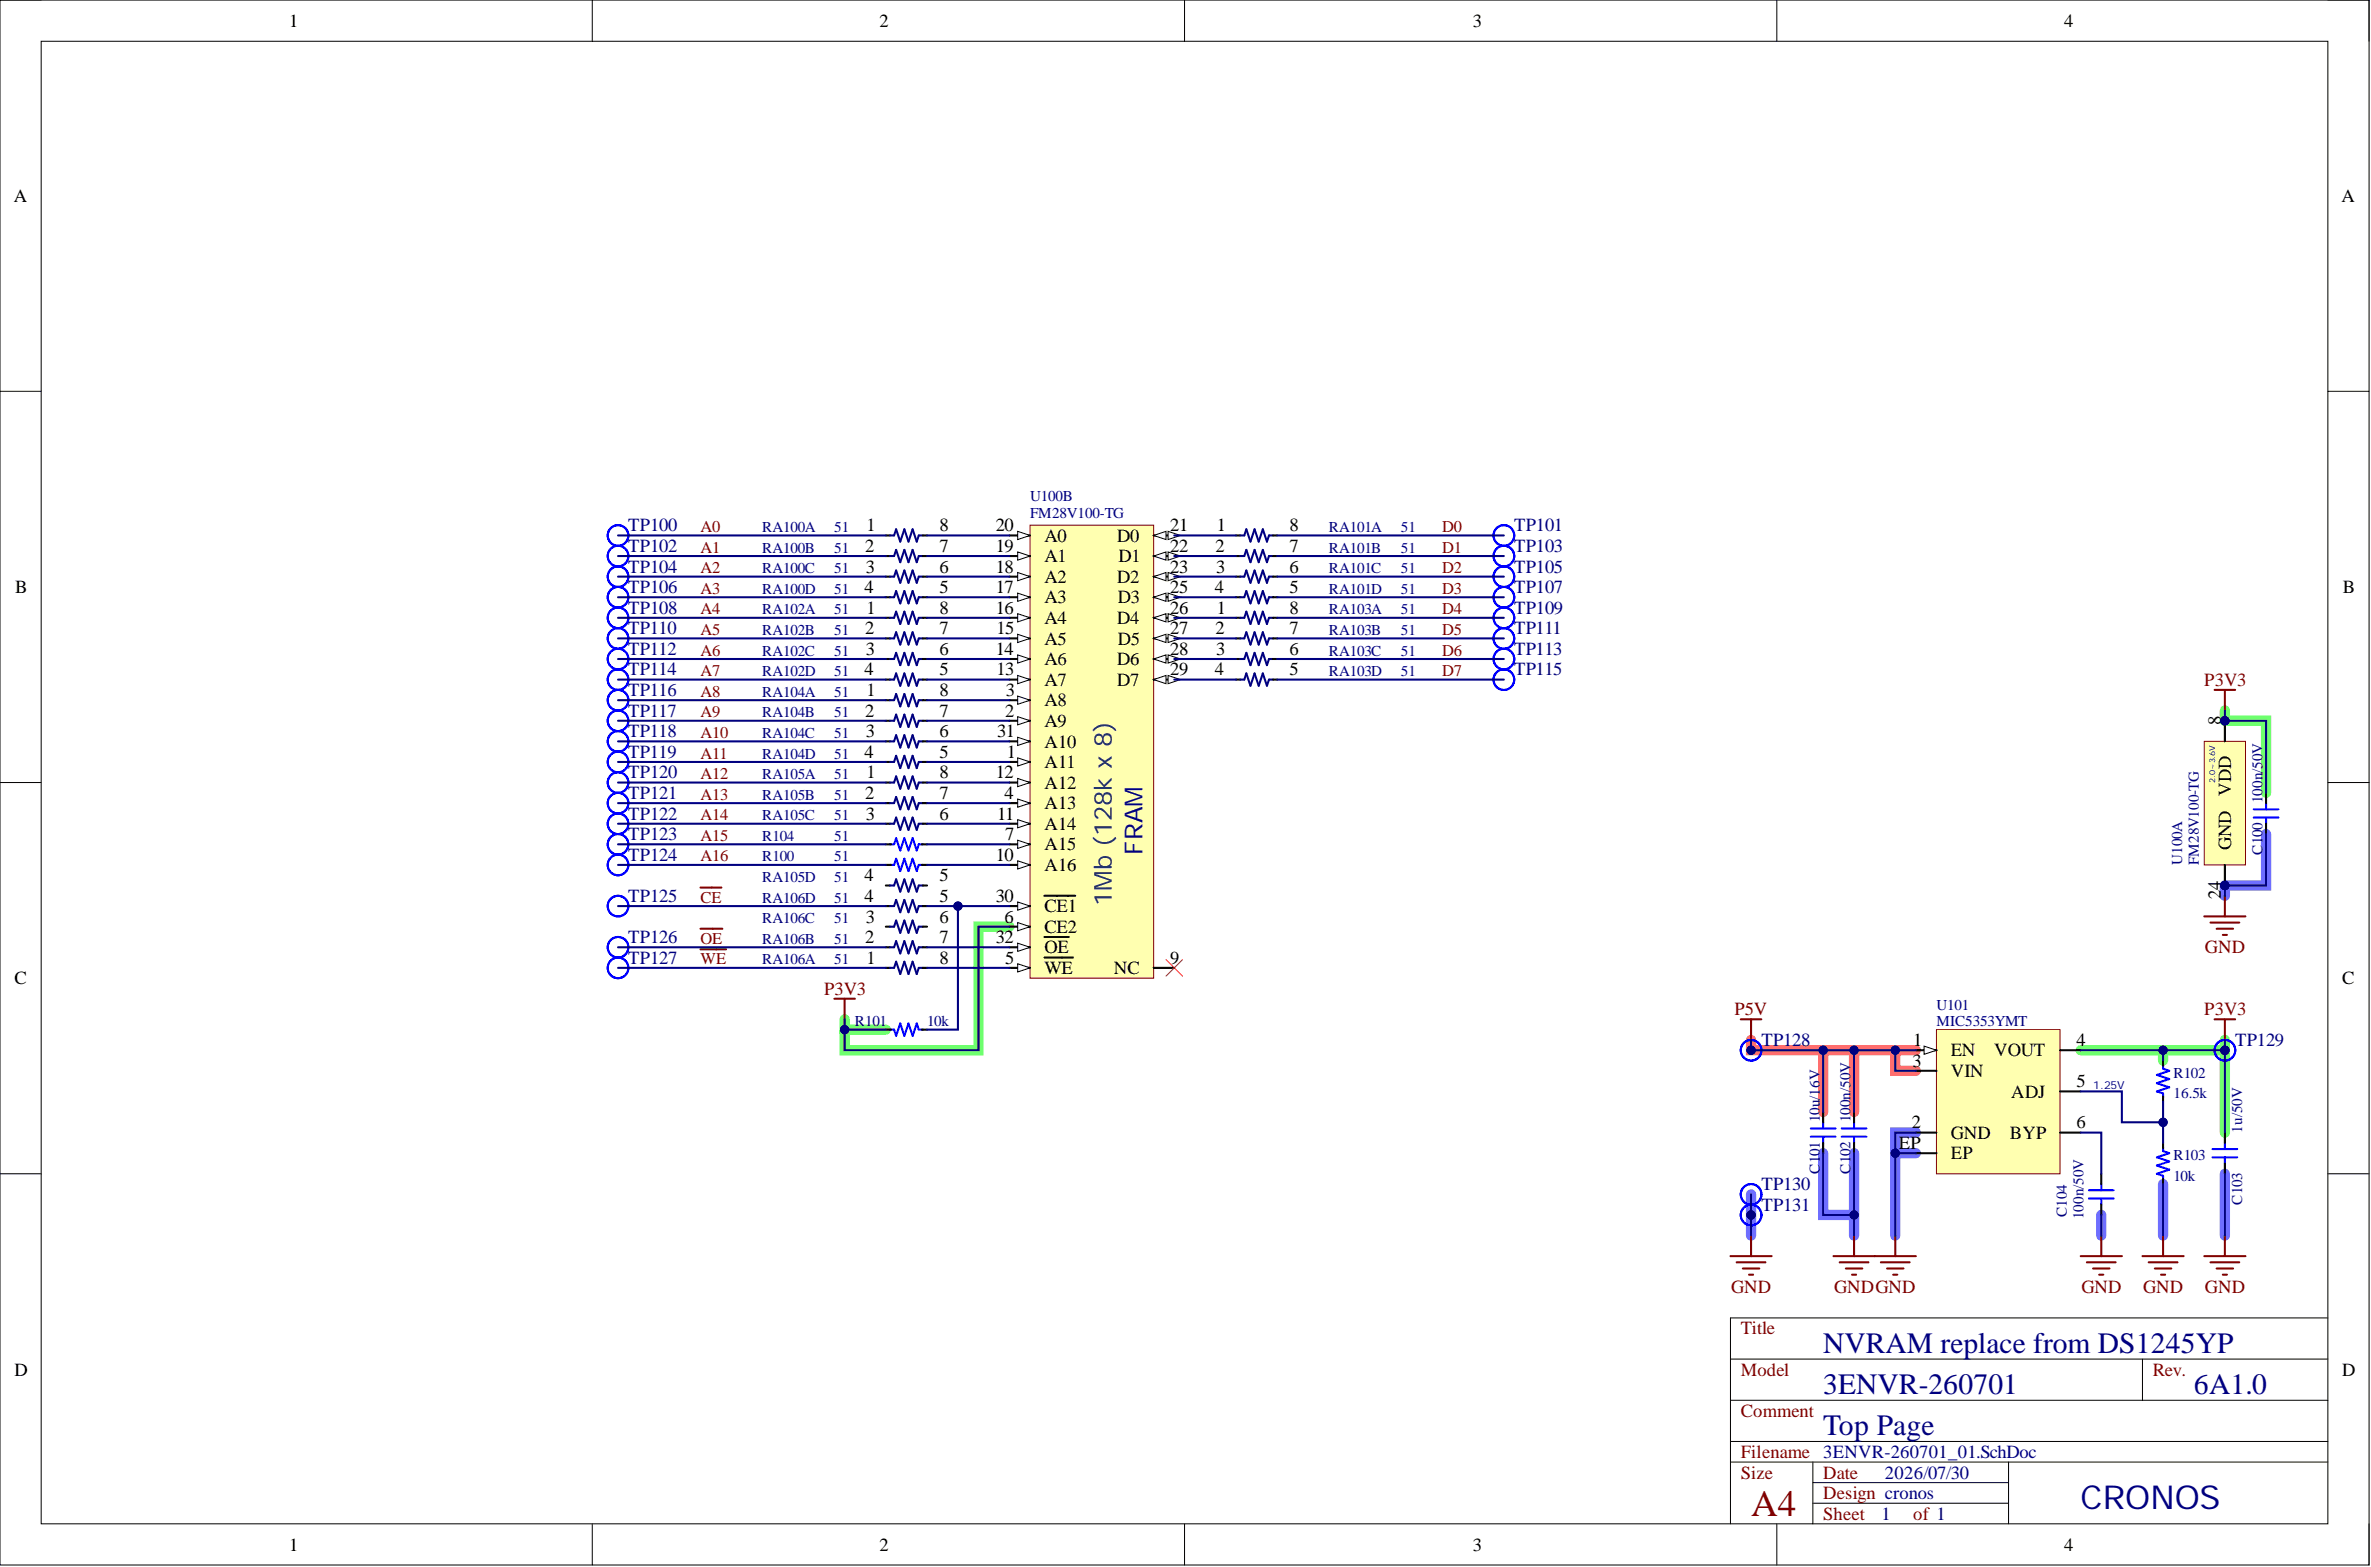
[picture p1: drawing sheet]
<svg xmlns="http://www.w3.org/2000/svg" width="292mm" height="193mm" viewBox="0 0 292 193" stroke-linecap="round" stroke-linejoin="round" font-family="sans-serif">
<defs><g id="words">
<text font-size="4.6" fill="#800000" x="215.7" y="186.6">A4</text>
<text font-size="4.1" fill="#000080" x="256.3" y="185.9">CRONOS</text>
<g font-size="3.6" fill="#000080">
<text x="224.6" y="166.6">NVRAM replace from DS1245YP</text>
<text x="224.6" y="171.7">3ENVR-260701</text>
<text x="270.3" y="171.7">6A1.0</text>
<text x="224.6" y="176.7">Top Page</text>
</g>
<text font-size="3" fill="#000080" x="140.8" y="105.2" transform="rotate(-90 140.8 105.2)">FRAM</text>
<text font-size="3" fill="#073763" x="137" y="111.6" transform="rotate(-90 137 111.6)">1Mb (128k x 8)</text>
<g font-size="2.3">
<text x="35.6" y="3.3">1</text>
<text x="108.4" y="3.3">2</text>
<text x="181.5" y="3.3">3</text>
<text x="254.3" y="3.3">4</text>
<text x="1.7" y="24.9">A</text>
<text x="288.5" y="24.9">A</text>
<text x="106.8" y="65.4">1</text>
<text x="115.7" y="65.4">8</text>
<text x="122.7" y="65.4">20</text>
<text x="144.2" y="65.4">21</text>
<text x="149.9" y="65.4">1</text>
<text x="158.9" y="65.4">8</text>
<text x="106.6" y="68">2</text>
<text x="106.7" y="70.5">3</text>
<text x="115.7" y="68">7</text>
<text x="115.7" y="70.5">6</text>
<text x="122.7" y="68">19</text>
<text x="122.7" y="70.5">18</text>
<text x="128.7" y="69.2">A1</text>
<text x="128.7" y="71.8">A2</text>
<text x="128.7" y="66.7">A0</text>
<text x="137.6" y="71.8">D2</text>
<text x="137.6" y="66.7">D0</text>
<text x="137.8" y="69.2">D1</text>
<text x="144.2" y="68">22</text>
<text x="144.2" y="70.5">23</text>
<text x="149.7" y="68">2</text>
<text x="149.8" y="70.5">3</text>
<text x="158.9" y="68">7</text>
<text x="158.9" y="70.5">6</text>
<text x="1.9" y="73">B</text>
<text x="106.5" y="73">4</text>
<text x="106.8" y="75.6">1</text>
<text x="115.7" y="73">5</text>
<text x="115.7" y="75.6">8</text>
<text x="122.7" y="73">17</text>
<text x="122.7" y="75.6">16</text>
<text x="128.7" y="74.3">A3</text>
<text x="128.7" y="76.8">A4</text>
<text x="137.6" y="76.8">D4</text>
<text x="137.7" y="74.3">D3</text>
<text x="144.2" y="73">25</text>
<text x="144.2" y="75.6">26</text>
<text x="149.7" y="73">4</text>
<text x="149.9" y="75.6">1</text>
<text x="158.9" y="73">5</text>
<text x="158.9" y="75.6">8</text>
<text x="288.6" y="73">B</text>
<text x="106.5" y="83.2">4</text>
<text x="106.6" y="78.1">2</text>
<text x="106.7" y="80.6">3</text>
<text x="115.7" y="78.1">7</text>
<text x="115.7" y="80.6">6</text>
<text x="115.7" y="83.2">5</text>
<text x="122.7" y="80.6">14</text>
<text x="122.8" y="78.1">15</text>
<text x="122.8" y="83.2">13</text>
<text x="128.7" y="79.4">A5</text>
<text x="128.7" y="81.9">A6</text>
<text x="137.6" y="81.9">D6</text>
<text x="137.7" y="79.4">D5</text>
<text x="144.2" y="78.1">27</text>
<text x="144.2" y="80.6">28</text>
<text x="144.2" y="83.2">29</text>
<text x="149.7" y="83.2">4</text>
<text x="149.7" y="78.1">2</text>
<text x="149.8" y="80.6">3</text>
<text x="158.9" y="78.1">7</text>
<text x="158.9" y="80.6">6</text>
<text x="158.9" y="83.2">5</text>
<text x="106.6" y="88.3">2</text>
<text x="106.8" y="85.7">1</text>
<text x="115.7" y="85.7">8</text>
<text x="115.7" y="88.3">7</text>
<text x="123.9" y="88.3">2</text>
<text x="123.9" y="85.7">3</text>
<text x="128.7" y="84.4">A7</text>
<text x="128.7" y="87">A8</text>
<text x="128.7" y="89.5">A9</text>
<text x="137.6" y="84.4">D7</text>
<text x="273.6" y="89.3" transform="rotate(-90 273.6 89.3)">8</text>
<text x="106.5" y="93.3">4</text>
<text x="106.7" y="90.8">3</text>
<text x="106.8" y="95.9">1</text>
<text x="115.7" y="90.8">6</text>
<text x="115.7" y="93.3">5</text>
<text x="115.7" y="95.9">8</text>
<text x="122.7" y="95.9">12</text>
<text x="122.8" y="90.8">31</text>
<text x="124" y="93.3">1</text>
<text x="128.7" y="92.1">A10</text>
<text x="128.7" y="94.6">A11</text>
<text x="106.6" y="98.4">2</text>
<text x="106.7" y="100.9">3</text>
<text x="115.7" y="98.4">7</text>
<text x="115.7" y="100.9">6</text>
<text x="122.8" y="100.9">11</text>
<text x="123.8" y="98.4">4</text>
<text x="128.7" y="97.1">A12</text>
<text x="128.7" y="99.7">A13</text>
<text x="274.9" y="98" transform="rotate(-90 274.9 98)">VDD</text>
<text x="122.7" y="106">10</text>
<text x="123.9" y="103.5">7</text>
<text x="128.7" y="102.2">A14</text>
<text x="128.7" y="104.7">A15</text>
<text x="128.7" y="107.3">A16</text>
<text x="274.9" y="104.7" transform="rotate(-90 274.9 104.7)">GND</text>
<text x="106.5" y="108.5">4</text>
<text x="106.5" y="111.1">4</text>
<text x="106.7" y="113.6">3</text>
<text x="115.7" y="108.5">5</text>
<text x="115.7" y="113.6">6</text>
<text x="115.7" y="111.1">5</text>
<text x="122.7" y="111.1">30</text>
<text x="123.8" y="113.6">6</text>
<text x="128.7" y="112.3">CE1</text>
<text x="273.6" y="110.7" transform="rotate(-90 273.6 110.7)">24</text>
<text x="106.6" y="116.1">2</text>
<text x="106.8" y="118.7">1</text>
<text x="115.7" y="118.7">8</text>
<text x="115.7" y="116.1">7</text>
<text x="122.7" y="116.1">32</text>
<text x="123.9" y="118.7">5</text>
<text x="128.7" y="114.9">CE2</text>
<text x="128.7" y="117.4">OE</text>
<text x="128.7" y="119.9">WE</text>
<text x="137.2" y="119.9">NC</text>
<text x="144.2" y="118.7">9</text>
<text x="1.8" y="121.2">C</text>
<text x="288.6" y="121.2">C</text>
<text x="235.6" y="131.4">3</text>
<text x="235.7" y="128.8">1</text>
<text x="240.3" y="130.1">EN</text>
<text x="245.7" y="130.1">VOUT</text>
<text x="255.8" y="128.8">4</text>
<text x="240.3" y="132.6">VIN</text>
<text x="247.8" y="135.2">ADJ</text>
<text x="255.8" y="133.9">5</text>
<text x="233.9" y="141.5">EP</text>
<text x="235.5" y="139">2</text>
<text x="240.3" y="140.2">GND</text>
<text x="240.3" y="142.8">EP</text>
<text x="247.6" y="140.2">BYP</text>
<text x="255.8" y="139">6</text>
<text x="1.8" y="169.4">D</text>
<text x="288.6" y="169.4">D</text>
<text x="35.6" y="190.9">1</text>
<text x="108.4" y="190.9">2</text>
<text x="181.5" y="190.9">3</text>
<text x="254.3" y="190.9">4</text>
</g>
<g font-size="2.3" fill="#000080">
<text x="77.4" y="65.4">TP100</text>
<text x="186.5" y="65.4">TP101</text>
<text x="77.4" y="68">TP102</text>
<text x="77.4" y="70.5">TP104</text>
<text x="186.5" y="68">TP103</text>
<text x="186.5" y="70.5">TP105</text>
<text x="77.4" y="73">TP106</text>
<text x="77.4" y="75.6">TP108</text>
<text x="186.5" y="73">TP107</text>
<text x="186.5" y="75.6">TP109</text>
<text x="77.4" y="78.1">TP110</text>
<text x="77.4" y="80.6">TP112</text>
<text x="77.4" y="83.2">TP114</text>
<text x="186.5" y="78.1">TP111</text>
<text x="186.5" y="80.6">TP113</text>
<text x="186.5" y="83.2">TP115</text>
<text x="77.4" y="85.7">TP116</text>
<text x="77.4" y="88.3">TP117</text>
<text x="77.4" y="90.8">TP118</text>
<text x="77.4" y="93.3">TP119</text>
<text x="77.4" y="95.9">TP120</text>
<text x="77.4" y="98.4">TP121</text>
<text x="77.4" y="100.9">TP122</text>
<text x="77.4" y="103.5">TP123</text>
<text x="77.4" y="106">TP124</text>
<text x="77.4" y="111.1">TP125</text>
<text x="77.4" y="116.1">TP126</text>
<text x="77.4" y="118.7">TP127</text>
<text x="217" y="128.8">TP128</text>
<text x="275.4" y="128.8">TP129</text>
<text x="217" y="146.6">TP130</text>
<text x="217" y="149.1">TP131</text>
<text x="224.6" y="179.5">3ENVR-260701_01.SchDoc</text>
<text x="232.2" y="182.1">2026/07/30</text>
<text x="231.8" y="187.1">1</text>
</g>
<g font-size="2.3" fill="#800000">
<text x="271.6" y="84.4">P3V3</text>
<text x="271.6" y="117.4">GND</text>
<text x="101.5" y="122.5">P3V3</text>
<text x="213.7" y="125">P5V</text>
<text x="271.6" y="125">P3V3</text>
<text x="213.3" y="159.3">GND</text>
<text x="226" y="159.3">GNDGND</text>
<text x="256.4" y="159.3">GND</text>
<text x="264" y="159.3">GND</text>
<text x="271.6" y="159.3">GND</text>
<text x="214.5" y="164.3">Title</text>
<text x="214.5" y="169.4">Model</text>
<text x="265.2" y="169.4">Rev.</text>
<text x="214.5" y="179.5">Filename</text>
<text x="214.5" y="174.5">Comment</text>
<text x="214.5" y="182.1">Size</text>
<text x="224.6" y="182.1">Date</text>
<text x="224.6" y="184.6">Design cronos</text>
<text x="224.6" y="187.1">Sheet</text>
<text x="235.7" y="187.1">of 1</text>
</g>
<g font-size="2" fill="#800000">
<text x="86.3" y="65.5">A0</text>
<text x="177.7" y="65.5">D0</text>
<text x="86.3" y="68.1">A1</text>
<text x="86.3" y="70.6">A2</text>
<text x="177.7" y="68.1">D1</text>
<text x="177.7" y="70.6">D2</text>
<text x="86.3" y="73.1">A3</text>
<text x="86.3" y="75.7">A4</text>
<text x="177.7" y="73.1">D3</text>
<text x="177.7" y="75.7">D4</text>
<text x="86.3" y="78.2">A5</text>
<text x="86.3" y="80.7">A6</text>
<text x="86.3" y="83.3">A7</text>
<text x="177.7" y="78.2">D5</text>
<text x="177.7" y="80.7">D6</text>
<text x="177.7" y="83.3">D7</text>
<text x="86.3" y="85.8">A8</text>
<text x="86.3" y="88.3">A9</text>
<text x="86.3" y="90.9">A10</text>
<text x="86.3" y="93.4">A11</text>
<text x="86.3" y="95.9">A12</text>
<text x="86.3" y="98.5">A13</text>
<text x="86.3" y="101">A14</text>
<text x="86.3" y="103.6">A15</text>
<text x="86.3" y="106.1">A16</text>
<text x="86.3" y="111.2">CE</text>
<text x="86.3" y="116.2">OE</text>
<text x="86.3" y="118.8">WE</text>
</g>
<g font-size="1.9" fill="#000080">
<text x="93.9" y="65.5">RA100A</text>
<text x="102.8" y="65.5">51</text>
<text x="126.9" y="63.7">FM28V100-TG</text>
<text x="126.9" y="61.7">U100B</text>
<text x="163.7" y="65.5">RA101A</text>
<text x="172.6" y="65.5">51</text>
<text x="93.9" y="68.1">RA100B</text>
<text x="93.9" y="70.6">RA100C</text>
<text x="102.8" y="68.1">51</text>
<text x="102.8" y="70.6">51</text>
<text x="163.7" y="68.1">RA101B</text>
<text x="163.7" y="70.6">RA101C</text>
<text x="172.6" y="68.1">51</text>
<text x="172.6" y="70.6">51</text>
<text x="93.9" y="73.1">RA100D</text>
<text x="93.9" y="75.7">RA102A</text>
<text x="102.8" y="73.1">51</text>
<text x="102.8" y="75.7">51</text>
<text x="163.7" y="73.1">RA101D</text>
<text x="163.7" y="75.7">RA103A</text>
<text x="172.6" y="73.1">51</text>
<text x="172.6" y="75.7">51</text>
<text x="93.9" y="78.2">RA102B</text>
<text x="93.9" y="80.7">RA102C</text>
<text x="93.9" y="83.3">RA102D</text>
<text x="102.8" y="78.2">51</text>
<text x="102.8" y="80.7">51</text>
<text x="102.8" y="83.3">51</text>
<text x="163.7" y="78.2">RA103B</text>
<text x="163.7" y="80.7">RA103C</text>
<text x="163.7" y="83.3">RA103D</text>
<text x="172.6" y="78.2">51</text>
<text x="172.6" y="80.7">51</text>
<text x="172.6" y="83.3">51</text>
<text x="93.9" y="85.8">RA104A</text>
<text x="93.9" y="88.3">RA104B</text>
<text x="102.8" y="85.8">51</text>
<text x="102.8" y="88.3">51</text>
<text x="93.9" y="90.9">RA104C</text>
<text x="93.9" y="93.4">RA104D</text>
<text x="93.9" y="95.9">RA105A</text>
<text x="102.8" y="90.9">51</text>
<text x="102.8" y="93.4">51</text>
<text x="102.8" y="95.9">51</text>
<text x="93.9" y="98.5">RA105B</text>
<text x="93.9" y="101">RA105C</text>
<text x="102.8" y="98.5">51</text>
<text x="102.8" y="101">51</text>
<text x="278.8" y="98.9" transform="rotate(-90 278.8 98.9)">100n/50V</text>
<text x="93.9" y="106.1">R100</text>
<text x="93.9" y="103.6">R104</text>
<text x="102.8" y="106.1">51</text>
<text x="102.8" y="103.6">51</text>
<text x="268.9" y="106.5" transform="rotate(-90 268.9 106.5)">U100A</text>
<text x="270.9" y="106.5" transform="rotate(-90 270.9 106.5)">FM28V100-TG</text>
<text x="278.8" y="105.2" transform="rotate(-90 278.8 105.2)">C100</text>
<text x="93.9" y="108.6">RA105D</text>
<text x="93.9" y="113.7">RA106C</text>
<text x="93.9" y="111.2">RA106D</text>
<text x="102.8" y="108.6">51</text>
<text x="102.8" y="113.7">51</text>
<text x="102.8" y="111.2">51</text>
<text x="93.9" y="118.8">RA106A</text>
<text x="93.9" y="116.2">RA106B</text>
<text x="102.8" y="118.8">51</text>
<text x="102.8" y="116.2">51</text>
<text x="238.6" y="124.3">U101</text>
<text x="105.3" y="126.4">R101</text>
<text x="114.2" y="126.4">10k</text>
<text x="238.6" y="126.4">MIC5353YMT</text>
<text x="267.8" y="135.2">16.5k</text>
<text x="267.8" y="132.7">R102</text>
<text x="224.2" y="138.2" transform="rotate(-90 224.2 138.2)">10u/16V</text>
<text x="228" y="138.2" transform="rotate(-90 228 138.2)">100n/50V</text>
<text x="267.8" y="142.9">R103</text>
<text x="276.2" y="139.5" transform="rotate(-90 276.2 139.5)">1u/50V</text>
<text x="224.2" y="144.5" transform="rotate(-90 224.2 144.5)">C101</text>
<text x="228" y="144.5" transform="rotate(-90 228 144.5)">C102</text>
<text x="254.6" y="149.9" transform="rotate(-90 254.6 149.9)">C104</text>
<text x="267.8" y="145.4">10k</text>
<text x="276.2" y="148.3" transform="rotate(-90 276.2 148.3)">C103</text>
<text x="256.7" y="150.1" transform="rotate(-90 256.7 150.1)">100n/50V</text>
</g>
<text font-size="1.4" fill="#000080" x="257.9" y="134.1">1.25V</text>
<text font-size="1" fill="#000080" x="272.9" y="96.4" transform="rotate(-90 272.9 96.4)">2.0~3.6V</text>
</g></defs>
<g fill="none" stroke="#000" stroke-width=".12">
<path d="M0 0h291.9v192.7h-291.9zM0 0h5.1M5.1 5.1h281.7v182.6h-281.7zM73 0v5.1M145.9 0v5.1M218.9 0v5.1M286.8 0h5.1v5.1M0 48.2h5.1M286.8 48.2h5.1M0 96.4h5.1M286.8 96.4h5.1M0 144.5h5.1"/>
<path d="M286.8 144.5h5.1M213.2 167.4h73.6M213.2 172.4h73.6M213.2 177.5h73.6M263.9 167.4v5M286.8 162.3h-73.6v25.4M73 187.7v5M145.9 187.7v5M213.2 180h73.6M218.9 187.7v5M223.3 180v7.7M223.3 182.6h24.1"/>
<path d="M223.3 185.1h24.1M247.4 180v7.7M291.9 187.7v5"/>
</g>
<path d="M274.1 87.5v1.3h5.1v8.8M124.4 114.1h-3.8v15.2h-16.5v-2.5M104.1 125.5v1.3h5M266.5 129.3v1.3M274.1 128.1v1.2h-17.8M274.1 129.3v10.2" fill="none" stroke="#6eff6e" stroke-width="1.3"/>
<path d="M279.2 102.7v6.3h-5.1v1.3M236 139.5h-2.5v12.7M215.7 147.1v5.1M224.6 142v7.6h3.8M228.4 142v10.2M233.5 142h2.5M258.9 149.6v2.6M266.5 145.8v6.4M274.1 144.5v7.7" fill="none" stroke="#6e6eff" stroke-width="1.3"/>
<path d="M215.7 128.1v1.2h8.9M228.4 129.3h-3.8v7.6M233.5 129.3h-5.1v7.6M236 129.3h-2.5v2.6h2.5" fill="none" stroke="#ff6e6e" stroke-width="1.3"/>
<circle cx="274.1" cy="88.8" r=".51" fill="#000080"/>
<circle cx="274.1" cy="88.8" r=".51" fill="none" stroke="#000080" stroke-width=".12"/>
<circle cx="274.1" cy="109" r=".51" fill="#000080"/>
<circle cx="274.1" cy="109" r=".51" fill="none" stroke="#000080" stroke-width=".12"/>
<path d="M271.6 91.3h5v15.2h-5z" fill-rule="evenodd" fill="#ffffb0"/>
<path d="M271.6 91.3h5v15.2h-5z" fill="none" stroke="#800000" stroke-width=".12"/>
<path d="M274.1 88.8v2.5" fill="none" stroke="#000" stroke-width=".25"/>
<circle cx="274.1" cy="88.8" r=".51" fill="#000080"/>
<circle cx="274.1" cy="88.8" r=".51" fill="none" stroke="#000080" stroke-width=".12"/>
<path d="M274.1 106.5v2.5" fill="none" stroke="#000" stroke-width=".25"/>
<circle cx="274.1" cy="109" r=".51" fill="#000080"/>
<circle cx="274.1" cy="109" r=".51" fill="none" stroke="#000080" stroke-width=".12"/>
<path d="M126.9 64.7h15.2v55.8h-15.2z" fill-rule="evenodd" fill="#ffffb0"/>
<path d="M126.9 64.7h15.2v55.8h-15.2z" fill="none" stroke="#800000" stroke-width=".12"/>
<path d="M124.4 68.5h2.5" fill="none" stroke="#000" stroke-width=".25"/>
<path d="M125.4 68l1.5 .5-1.5 .5z" fill="#f8fcff"/>
<path d="M125.4 68l1.5 .5-1.5 .5z" fill="none" stroke="#000" stroke-width=".12"/>
<path d="M124.4 71h2.5" fill="none" stroke="#000" stroke-width=".25"/>
<path d="M125.4 70.5l1.5 .5-1.5 .5z" fill="#f8fcff"/>
<path d="M125.4 70.5l1.5 .5-1.5 .5z" fill="none" stroke="#000" stroke-width=".12"/>
<path d="M124.4 73.5h2.5" fill="none" stroke="#000" stroke-width=".25"/>
<path d="M125.4 73l1.5 .5-1.5 .6z" fill="#f8fcff"/>
<path d="M125.4 73l1.5 .5-1.5 .6z" fill="none" stroke="#000" stroke-width=".12"/>
<path d="M124.4 76.1h2.5" fill="none" stroke="#000" stroke-width=".25"/>
<path d="M125.4 75.6l1.5 .5-1.5 .5z" fill="#f8fcff"/>
<path d="M125.4 75.6l1.5 .5-1.5 .5z" fill="none" stroke="#000" stroke-width=".12"/>
<path d="M124.4 78.6h2.5" fill="none" stroke="#000" stroke-width=".25"/>
<path d="M125.4 78.1l1.5 .5-1.5 .5z" fill="#f8fcff"/>
<path d="M125.4 78.1l1.5 .5-1.5 .5z" fill="none" stroke="#000" stroke-width=".12"/>
<path d="M124.4 81.2h2.5" fill="none" stroke="#000" stroke-width=".25"/>
<path d="M125.4 80.6l1.5 .6-1.5 .5z" fill="#f8fcff"/>
<path d="M125.4 80.6l1.5 .6-1.5 .5z" fill="none" stroke="#000" stroke-width=".12"/>
<path d="M124.4 83.7h2.5" fill="none" stroke="#000" stroke-width=".25"/>
<path d="M125.4 83.2l1.5 .5-1.5 .5z" fill="#f8fcff"/>
<path d="M125.4 83.2l1.5 .5-1.5 .5z" fill="none" stroke="#000" stroke-width=".12"/>
<path d="M124.4 86.2h2.5" fill="none" stroke="#000" stroke-width=".25"/>
<path d="M125.4 85.7l1.5 .5-1.5 .5z" fill="#f8fcff"/>
<path d="M125.4 85.7l1.5 .5-1.5 .5z" fill="none" stroke="#000" stroke-width=".12"/>
<path d="M124.4 88.8h2.5" fill="none" stroke="#000" stroke-width=".25"/>
<path d="M125.4 88.3l1.5 .5-1.5 .5z" fill="#f8fcff"/>
<path d="M125.4 88.3l1.5 .5-1.5 .5z" fill="none" stroke="#000" stroke-width=".12"/>
<path d="M124.4 91.3h2.5" fill="none" stroke="#000" stroke-width=".25"/>
<path d="M125.4 90.8l1.5 .5-1.5 .5z" fill="#f8fcff"/>
<path d="M125.4 90.8l1.5 .5-1.5 .5z" fill="none" stroke="#000" stroke-width=".12"/>
<path d="M124.4 93.8h2.5" fill="none" stroke="#000" stroke-width=".25"/>
<path d="M125.4 93.3l1.5 .5-1.5 .5z" fill="#f8fcff"/>
<path d="M125.4 93.3l1.5 .5-1.5 .5z" fill="none" stroke="#000" stroke-width=".12"/>
<path d="M124.4 96.4h2.5" fill="none" stroke="#000" stroke-width=".25"/>
<path d="M125.4 95.9l1.5 .5-1.5 .5z" fill="#f8fcff"/>
<path d="M125.4 95.9l1.5 .5-1.5 .5z" fill="none" stroke="#000" stroke-width=".12"/>
<path d="M124.4 98.9h2.5" fill="none" stroke="#000" stroke-width=".25"/>
<path d="M125.4 98.4l1.5 .5-1.5 .5z" fill="#f8fcff"/>
<path d="M125.4 98.4l1.5 .5-1.5 .5z" fill="none" stroke="#000" stroke-width=".12"/>
<path d="M124.4 101.4h2.5" fill="none" stroke="#000" stroke-width=".25"/>
<path d="M125.4 100.9l1.5 .5-1.5 .5z" fill="#f8fcff"/>
<path d="M125.4 100.9l1.5 .5-1.5 .5z" fill="none" stroke="#000" stroke-width=".12"/>
<path d="M124.4 104h2.5" fill="none" stroke="#000" stroke-width=".25"/>
<path d="M125.4 103.5l1.5 .5-1.5 .5z" fill="#f8fcff"/>
<path d="M125.4 103.5l1.5 .5-1.5 .5z" fill="none" stroke="#000" stroke-width=".12"/>
<path d="M124.4 106.5h2.5" fill="none" stroke="#000" stroke-width=".25"/>
<path d="M125.4 106l1.5 .5-1.5 .5z" fill="#f8fcff"/>
<path d="M125.4 106l1.5 .5-1.5 .5z" fill="none" stroke="#000" stroke-width=".12"/>
<path d="M124.4 65.9h2.5" fill="none" stroke="#000" stroke-width=".25"/>
<path d="M125.4 65.4l1.5 .5-1.5 .5z" fill="#f8fcff"/>
<path d="M125.4 65.4l1.5 .5-1.5 .5z" fill="none" stroke="#000" stroke-width=".12"/>
<path d="M142.1 68.5h2.6" fill="none" stroke="#000" stroke-width=".25"/>
<path d="M142.1 68.5l1.5-.5v1z" fill="#f8fcff"/>
<path d="M142.1 68.5l1.5-.5v1z" fill="none" stroke="#000" stroke-width=".12"/>
<path d="M143.9 68l1.5 .5-1.5 .5z" fill="#f8fcff"/>
<path d="M143.9 68l1.5 .5-1.5 .5z" fill="none" stroke="#000" stroke-width=".12"/>
<path d="M142.1 71h2.6" fill="none" stroke="#000" stroke-width=".25"/>
<path d="M142.1 71l1.5-.5v1z" fill="#f8fcff"/>
<path d="M142.1 71l1.5-.5v1z" fill="none" stroke="#000" stroke-width=".12"/>
<path d="M143.9 70.5l1.5 .5-1.5 .5z" fill="#f8fcff"/>
<path d="M143.9 70.5l1.5 .5-1.5 .5z" fill="none" stroke="#000" stroke-width=".12"/>
<path d="M142.1 73.5h2.6" fill="none" stroke="#000" stroke-width=".25"/>
<path d="M142.1 73.5l1.5-.5v1.1z" fill="#f8fcff"/>
<path d="M142.1 73.5l1.5-.5v1.1z" fill="none" stroke="#000" stroke-width=".12"/>
<path d="M143.9 73l1.5 .5-1.5 .6z" fill="#f8fcff"/>
<path d="M143.9 73l1.5 .5-1.5 .6z" fill="none" stroke="#000" stroke-width=".12"/>
<path d="M142.1 76.1h2.6" fill="none" stroke="#000" stroke-width=".25"/>
<path d="M142.1 76.1l1.5-.5v1z" fill="#f8fcff"/>
<path d="M142.1 76.1l1.5-.5v1z" fill="none" stroke="#000" stroke-width=".12"/>
<path d="M143.9 75.6l1.5 .5-1.5 .5z" fill="#f8fcff"/>
<path d="M143.9 75.6l1.5 .5-1.5 .5z" fill="none" stroke="#000" stroke-width=".12"/>
<path d="M142.1 78.6h2.6" fill="none" stroke="#000" stroke-width=".25"/>
<path d="M142.1 78.6l1.5-.5v1z" fill="#f8fcff"/>
<path d="M142.1 78.6l1.5-.5v1z" fill="none" stroke="#000" stroke-width=".12"/>
<path d="M143.9 78.1l1.5 .5-1.5 .5z" fill="#f8fcff"/>
<path d="M143.9 78.1l1.5 .5-1.5 .5z" fill="none" stroke="#000" stroke-width=".12"/>
<path d="M142.1 81.2h2.6" fill="none" stroke="#000" stroke-width=".25"/>
<path d="M142.1 81.2l1.5-.6v1.1z" fill="#f8fcff"/>
<path d="M142.1 81.2l1.5-.6v1.1z" fill="none" stroke="#000" stroke-width=".12"/>
<path d="M143.9 80.6l1.5 .6-1.5 .5z" fill="#f8fcff"/>
<path d="M143.9 80.6l1.5 .6-1.5 .5z" fill="none" stroke="#000" stroke-width=".12"/>
<path d="M142.1 83.7h2.6" fill="none" stroke="#000" stroke-width=".25"/>
<path d="M142.1 83.7l1.5-.5v1z" fill="#f8fcff"/>
<path d="M142.1 83.7l1.5-.5v1z" fill="none" stroke="#000" stroke-width=".12"/>
<path d="M143.9 83.2l1.5 .5-1.5 .5z" fill="#f8fcff"/>
<path d="M143.9 83.2l1.5 .5-1.5 .5z" fill="none" stroke="#000" stroke-width=".12"/>
<path d="M142.1 65.9h2.6" fill="none" stroke="#000" stroke-width=".25"/>
<path d="M142.1 65.9l1.5-.5v1z" fill="#f8fcff"/>
<path d="M142.1 65.9l1.5-.5v1z" fill="none" stroke="#000" stroke-width=".12"/>
<path d="M143.9 65.4l1.5 .5-1.5 .5z" fill="#f8fcff"/>
<path d="M143.9 65.4l1.5 .5-1.5 .5z" fill="none" stroke="#000" stroke-width=".12"/>
<path d="M124.4 111.6h2.5" fill="none" stroke="#000" stroke-width=".25"/>
<path d="M125.4 111.1l1.5 .5-1.5 .5z" fill="#f8fcff"/>
<path d="M125.4 111.1l1.5 .5-1.5 .5z" fill="none" stroke="#000" stroke-width=".12"/>
<path d="M124.4 114.1h2.5M128.7 110.3h3.8" fill="none" stroke="#000" stroke-width=".25"/>
<path d="M125.4 113.6l1.5 .5-1.5 .5z" fill="#f8fcff"/>
<path d="M125.4 113.6l1.5 .5-1.5 .5z" fill="none" stroke="#000" stroke-width=".12"/>
<path d="M124.4 116.7h2.5" fill="none" stroke="#000" stroke-width=".25"/>
<path d="M125.4 116.1l1.5 .6-1.5 .5z" fill="#f8fcff"/>
<path d="M125.4 116.1l1.5 .6-1.5 .5z" fill="none" stroke="#000" stroke-width=".12"/>
<path d="M124.4 119.2h2.5M128.7 115.4h3" fill="none" stroke="#000" stroke-width=".25"/>
<path d="M125.4 118.7l1.5 .5-1.5 .5z" fill="#f8fcff"/>
<path d="M125.4 118.7l1.5 .5-1.5 .5z" fill="none" stroke="#000" stroke-width=".12"/>
<path d="M279.2 97.6v1.3M128.7 117.9h3.5M142.1 119.2h2.6M279.2 101.4v1.3M224.6 136.9v1.3M224.6 140.7v1.3" fill="none" stroke="#000" stroke-width=".25"/>
<path d="M277.7 99.7h3M279.2 98.9v.8M277.7 100.7h3M279.2 100.7v.7M223.1 140h3M223.1 139h3M224.6 138.2v.8M224.6 140v.7" fill="none" stroke="#00f" stroke-width=".25"/>
<path d="M238.6 126.8h15.2v17.7h-15.2z" fill-rule="evenodd" fill="#ffffb0"/>
<path d="M238.6 126.8h15.2v17.7h-15.2z" fill="none" stroke="#800000" stroke-width=".12"/>
<path d="M236 131.9h2.6M236 129.3h2.6" fill="none" stroke="#000" stroke-width=".25"/>
<path d="M237 128.8l1.6 .5-1.6 .5z" fill="#f8fcff"/>
<path d="M237 128.8l1.6 .5-1.6 .5z" fill="none" stroke="#000" stroke-width=".12"/>
<g fill="none" stroke="#000" stroke-width=".25">
<path d="M109.1 65.9h.5M109.1 68.5h.5M109.1 71h.5M109.1 73.5h.5M109.1 76.1h.5M109.1 78.6h.5M113.7 65.9h.5M113.7 68.5h.5M113.7 71h.5M113.7 73.5h.5M113.7 76.1h.5M113.7 78.6h.5"/>
<path d="M152.3 65.9h.5M152.3 68.5h.5M152.3 71h.5M152.3 73.5h.5M152.3 76.1h.5M152.3 78.6h.5M156.8 65.9h.6M156.8 68.5h.6M156.8 71h.6M156.8 73.5h.6M156.8 76.1h.6M156.8 78.6h.6"/>
<path d="M109.1 81.2h.5M109.1 83.7h.5M109.1 86.2h.5M109.1 88.8h.5M109.1 91.3h.5M109.1 93.8h.5M109.1 96.4h.5M109.1 98.9h.5M113.7 81.2h.5M113.7 83.7h.5M113.7 86.2h.5M113.7 88.8h.5"/>
<path d="M113.7 91.3h.5M113.7 93.8h.5M113.7 96.4h.5M113.7 98.9h.5M152.3 81.2h.5M152.3 83.7h.5M156.8 81.2h.6M156.8 83.7h.6M109.1 101.4h.5M109.1 109h.5M109.1 106.5h.7M109.1 119.2h.5"/>
<path d="M109.1 116.7h.5M109.1 114.1h.5M109.1 111.6h.5M113.6 106.5h.6M113.7 101.4h.5M113.7 109h.5M113.7 119.2h.5M113.7 116.7h.5M113.7 114.1h.5M113.7 111.6h.5M109.1 126.8h.7M113.6 126.8h.6"/>
<path d="M228.4 136.9v1.3M236 139.5h2.6M253.8 139.5h2.5M253.8 129.3h2.5M253.8 134.4h2.5M266.5 130.6v.6M266.5 135v.7M274.1 139.5v1.2M228.4 140.7v1.3M236 142h2.6M258.9 144.5v1.3M258.9 148.3v1.3"/>
<path d="M266.5 140.7v.7M266.5 145.2v.6M274.1 143.3v1.2"/>
</g>
<g fill="none" stroke="#00f" stroke-width=".25">
<path d="M109.6 106.5h.5l.3-.8 .5 1.6 .5-1.6 .5 1.6 .5-1.6 .5 1.6 .3-.8h.5M109.6 126.8h.5l.3 .8 .5-1.6 .5 1.6 .5-1.6 .5 1.6 .5-1.6 .3 .8h.5M226.9 139h3M226.9 140h3M228.4 138.2v.8M228.4 140v.7M266.5 131.1v.5l.7 .3-1.5 .5 1.5 .5-1.5 .5 1.5 .5-1.5 .5 .8 .3v.5M257.3 146.6h3.1M257.3 147.6h3.1M258.9 145.8v.8M258.9 147.6v.7M266.5 141.2v.6l.7 .2-1.5 .5 1.5 .5-1.5 .5 1.5 .5-1.5 .5 .8 .3v.5"/>
<path d="M272.6 141.5h3M272.6 142.5h3M274.1 140.7v.8M274.1 142.5v.8"/>
<circle cx="76.1" cy="71" r="1.27"/>
<circle cx="76.1" cy="76.1" r="1.27"/>
<circle cx="76.1" cy="78.6" r="1.27"/>
<circle cx="76.1" cy="65.9" r="1.27"/>
<circle cx="76.1" cy="68.5" r="1.27"/>
<circle cx="76.1" cy="73.5" r="1.27"/>
<circle cx="185.3" cy="78.6" r="1.27"/>
<circle cx="185.3" cy="65.9" r="1.27"/>
<circle cx="185.3" cy="73.6" r="1.27"/>
<circle cx="185.3" cy="71" r="1.27"/>
<circle cx="185.3" cy="76.1" r="1.27"/>
<circle cx="185.3" cy="68.5" r="1.27"/>
<circle cx="76.1" cy="86.2" r="1.27"/>
<circle cx="76.1" cy="88.8" r="1.27"/>
<circle cx="76.1" cy="96.4" r="1.27"/>
<circle cx="76.1" cy="91.3" r="1.27"/>
<circle cx="76.1" cy="98.9" r="1.27"/>
<circle cx="76.1" cy="81.2" r="1.27"/>
<circle cx="76.1" cy="83.7" r="1.27"/>
<circle cx="76.1" cy="93.8" r="1.27"/>
<circle cx="185.3" cy="81.2" r="1.27"/>
<circle cx="185.3" cy="83.7" r="1.27"/>
<circle cx="76.1" cy="104" r="1.27"/>
<circle cx="76.1" cy="119.2" r="1.27"/>
<circle cx="76.1" cy="111.6" r="1.27"/>
<circle cx="76.1" cy="116.7" r="1.27"/>
<circle cx="76.1" cy="106.5" r="1.27"/>
<circle cx="76.1" cy="101.4" r="1.27"/>
</g>
<g fill="none" stroke="#800000" stroke-width=".25">
<path d="M272.8 85h2.6M274.1 85v2.5M86.3 114.4h2.7M86.3 109.3h2.6M86.3 116.9h3.2M271.6 112.8h5M272.3 113.6h3.6M273.1 114.4h2M273.8 115.1h.6M274.1 110.3v2.5M102.8 123h2.5M104.1 123v2.5"/>
<path d="M214.5 125.5h2.5M215.7 125.5v2.6M272.8 125.5h2.6M274.1 125.5v2.6M225.9 154.7h10.1M226.6 155.4h3.6M227.4 156.2h2M228.2 157h.5M228.4 152.2v2.5M231.7 155.4h3.6M232.5 156.2h2M233.2 157h.5"/>
<path d="M233.5 152.2v2.5M256.3 154.7h5.1M257.1 155.4h3.5M257.9 156.2h2M258.6 157h.5M258.9 152.2v2.5M263.9 154.7h5.1M264.7 155.4h3.6M265.5 156.2h2M266.2 157h.5M266.5 152.2v2.5M271.6 154.7h5"/>
<path d="M272.3 155.4h3.6M273.1 156.2h2M273.8 157h.6M274.1 152.2v2.5"/>
</g>
<g fill="none" stroke="#000080" stroke-width=".25">
<path d="M109.6 65.9h.5l.3-.7 .5 1.5 .5-1.5 .5 1.5 .5-1.5 .5 1.5 .3-.8h.5M109.6 68.5h.5l.3-.8 .5 1.5 .5-1.5 .5 1.5 .5-1.5 .5 1.5 .3-.7h.5M109.6 71h.5l.3-.8 .5 1.6 .5-1.6 .5 1.6 .5-1.6 .5 1.6 .3-.8h.5M109.6 73.5h.5l.3-.7 .5 1.5 .5-1.5 .5 1.5 .5-1.5 .5 1.5 .3-.8h.5M109.6 76.1h.5l.3-.8 .5 1.5 .5-1.5 .5 1.5 .5-1.5 .5 1.5 .3-.7h.5M109.6 78.6h.5l.3-.7 .5 1.5 .5-1.5 .5 1.5 .5-1.5 .5 1.5 .3-.8h.5M152.8 65.9h.5l.2-.7 .6 1.5 .5-1.5 .5 1.5 .5-1.5 .5 1.5 .2-.8h.5M152.8 68.5h.5l.2-.8 .6 1.5 .5-1.5 .5 1.5 .5-1.5 .5 1.5 .2-.7h.5M152.8 71h.5l.2-.8 .6 1.6 .5-1.6 .5 1.6 .5-1.6 .5 1.6 .2-.8h.5M152.8 73.5h.5l.2-.7 .6 1.5 .5-1.5 .5 1.5 .5-1.5 .5 1.5 .2-.8h.5M152.8 76.1h.5l.2-.8 .6 1.5 .5-1.5 .5 1.5 .5-1.5 .5 1.5 .2-.7h.5M152.8 78.6h.5l.2-.7 .6 1.5 .5-1.5 .5 1.5 .5-1.5 .5 1.5 .2-.8h.5"/>
<path d="M109.6 81.2h.5l.3-.8 .5 1.5 .5-1.5 .5 1.5 .5-1.5 .5 1.5 .3-.7h.5M109.6 83.7h.5l.3-.8 .5 1.5 .5-1.5 .5 1.5 .5-1.5 .5 1.5 .3-.7h.5M109.6 86.2h.5l.3-.7 .5 1.5 .5-1.5 .5 1.5 .5-1.5 .5 1.5 .3-.8h.5M109.6 88.8h.5l.3-.8 .5 1.5 .5-1.5 .5 1.5 .5-1.5 .5 1.5 .3-.7h.5M109.6 91.3h.5l.3-.8 .5 1.6 .5-1.6 .5 1.6 .5-1.6 .5 1.6 .3-.8h.5M109.6 93.8h.5l.3-.7 .5 1.5 .5-1.5 .5 1.5 .5-1.5 .5 1.5 .3-.8h.5M109.6 96.4h.5l.3-.8 .5 1.5 .5-1.5 .5 1.5 .5-1.5 .5 1.5 .3-.7h.5M109.6 98.9h.5l.3-.8 .5 1.6 .5-1.6 .5 1.6 .5-1.6 .5 1.6 .3-.8h.5M152.8 81.2h.5l.2-.8 .6 1.5 .5-1.5 .5 1.5 .5-1.5 .5 1.5 .2-.7h.5M152.8 83.7h.5l.2-.8 .6 1.5 .5-1.5 .5 1.5 .5-1.5 .5 1.5 .2-.7h.5M109.6 101.4h.5l.3-.7 .5 1.5 .5-1.5 .5 1.5 .5-1.5 .5 1.5 .3-.8h.5M109.6 109h.5l.3-.7 .5 1.5 .5-1.5 .5 1.5 .5-1.5 .5 1.5 .3-.8h.5"/>
<path d="M109.6 119.2h.5l.3-.8 .5 1.5 .5-1.5 .5 1.5 .5-1.5 .5 1.5 .3-.7h.5M109.6 116.7h.5l.3-.8 .5 1.5 .5-1.5 .5 1.5 .5-1.5 .5 1.5 .3-.7h.5M109.6 114.1h.5l.3-.7 .5 1.5 .5-1.5 .5 1.5 .5-1.5 .5 1.5 .3-.8h.5M109.6 111.6h.5l.3-.8 .5 1.5 .5-1.5 .5 1.5 .5-1.5 .5 1.5 .3-.7h.5"/>
</g>
<circle cx="215.7" cy="129.3" r=".51" fill="#000080"/>
<circle cx="215.7" cy="129.3" r=".51" fill="none" stroke="#000080" stroke-width=".12"/>
<circle cx="215.7" cy="129.3" r=".51" fill="#000080"/>
<circle cx="215.7" cy="129.3" r=".51" fill="none" stroke="#000080" stroke-width=".12"/>
<circle cx="215.7" cy="129.3" r="1.27" fill="none" stroke="#00f" stroke-width=".25"/>
<circle cx="274.1" cy="129.3" r=".51" fill="#000080"/>
<circle cx="274.1" cy="129.3" r=".51" fill="none" stroke="#000080" stroke-width=".12"/>
<circle cx="274.1" cy="129.3" r=".51" fill="#000080"/>
<circle cx="274.1" cy="129.3" r=".51" fill="none" stroke="#000080" stroke-width=".12"/>
<g fill="none" stroke="#00f" stroke-width=".25">
<circle cx="274.1" cy="129.3" r="1.27"/>
<circle cx="215.7" cy="147.1" r="1.27"/>
</g>
<path d="M213.2 154.7h5.1M213.9 155.4h3.6M214.7 156.2h2M215.5 157h.5M215.7 152.2v2.5" fill="none" stroke="#800000" stroke-width=".25"/>
<path d="M143.6 118.2l2.1 2M145.7 118.2l-2.1 2" fill="none" stroke="#f00" stroke-width=".12"/>
<circle cx="215.7" cy="149.6" r=".51" fill="#000080"/>
<circle cx="215.7" cy="149.6" r=".51" fill="none" stroke="#000080" stroke-width=".12"/>
<circle cx="215.7" cy="149.6" r=".51" fill="#000080"/>
<circle cx="215.7" cy="149.6" r=".51" fill="none" stroke="#000080" stroke-width=".12"/>
<g fill="none" stroke="#00f" stroke-width=".25">
<path d="M109.6 104h.5l.3-.8 .5 1.5 .5-1.5 .5 1.5 .5-1.5 .5 1.5 .3-.7h.5"/>
<circle cx="215.7" cy="149.6" r="1.27"/>
</g>
<path d="M109.1 104h.7M113.6 104h.6" fill="none" stroke="#000" stroke-width=".25"/>
<path d="M256.3 139.5h2.6v5M274.1 128.1v1.2h-17.8" fill="none" stroke="#000080" stroke-width=".25"/>
<circle cx="266.5" cy="129.3" r=".51" fill="#000080"/>
<circle cx="266.5" cy="129.3" r=".51" fill="none" stroke="#000080" stroke-width=".12"/>
<circle cx="274.1" cy="129.3" r=".51" fill="#000080"/>
<circle cx="274.1" cy="129.3" r=".51" fill="none" stroke="#000080" stroke-width=".12"/>
<path d="M266.5 129.3v1.3M258.9 149.6v2.6M266.5 145.8v6.4" fill="none" stroke="#000080" stroke-width=".25"/>
<circle cx="266.5" cy="129.3" r=".51" fill="#000080"/>
<circle cx="266.5" cy="129.3" r=".51" fill="none" stroke="#000080" stroke-width=".12"/>
<path d="M266.5 135.7v5" fill="none" stroke="#000080" stroke-width=".25"/>
<circle cx="266.5" cy="138.2" r=".51" fill="#000080"/>
<circle cx="266.5" cy="138.2" r=".51" fill="none" stroke="#000080" stroke-width=".12"/>
<path d="M256.3 134.4h5.1v3.8h5.1" fill="none" stroke="#000080" stroke-width=".25"/>
<circle cx="266.5" cy="138.2" r=".51" fill="#000080"/>
<circle cx="266.5" cy="138.2" r=".51" fill="none" stroke="#000080" stroke-width=".12"/>
<path d="M274.1 129.3v10.2" fill="none" stroke="#000080" stroke-width=".25"/>
<circle cx="274.1" cy="129.3" r=".51" fill="#000080"/>
<circle cx="274.1" cy="129.3" r=".51" fill="none" stroke="#000080" stroke-width=".12"/>
<path d="M236 139.5h-2.5v12.7M274.1 144.5v7.7" fill="none" stroke="#000080" stroke-width=".25"/>
<circle cx="233.5" cy="142" r=".51" fill="#000080"/>
<circle cx="233.5" cy="142" r=".51" fill="none" stroke="#000080" stroke-width=".12"/>
<path d="M233.5 142h2.5" fill="none" stroke="#000080" stroke-width=".25"/>
<circle cx="233.5" cy="142" r=".51" fill="#000080"/>
<circle cx="233.5" cy="142" r=".51" fill="none" stroke="#000080" stroke-width=".12"/>
<path d="M236 129.3h-2.5v2.6h2.5" fill="none" stroke="#000080" stroke-width=".25"/>
<circle cx="233.5" cy="129.3" r=".51" fill="#000080"/>
<circle cx="233.5" cy="129.3" r=".51" fill="none" stroke="#000080" stroke-width=".12"/>
<path d="M228.4 142v10.2" fill="none" stroke="#000080" stroke-width=".25"/>
<circle cx="228.4" cy="149.6" r=".51" fill="#000080"/>
<circle cx="228.4" cy="149.6" r=".51" fill="none" stroke="#000080" stroke-width=".12"/>
<path d="M233.5 129.3h-5.1v7.6" fill="none" stroke="#000080" stroke-width=".25"/>
<circle cx="228.4" cy="129.3" r=".51" fill="#000080"/>
<circle cx="228.4" cy="129.3" r=".51" fill="none" stroke="#000080" stroke-width=".12"/>
<circle cx="233.5" cy="129.3" r=".51" fill="#000080"/>
<circle cx="233.5" cy="129.3" r=".51" fill="none" stroke="#000080" stroke-width=".12"/>
<path d="M224.6 142v7.6h3.8" fill="none" stroke="#000080" stroke-width=".25"/>
<circle cx="228.4" cy="149.6" r=".51" fill="#000080"/>
<circle cx="228.4" cy="149.6" r=".51" fill="none" stroke="#000080" stroke-width=".12"/>
<path d="M228.4 129.3h-3.8v7.6" fill="none" stroke="#000080" stroke-width=".25"/>
<circle cx="224.6" cy="129.3" r=".51" fill="#000080"/>
<circle cx="224.6" cy="129.3" r=".51" fill="none" stroke="#000080" stroke-width=".12"/>
<circle cx="228.4" cy="129.3" r=".51" fill="#000080"/>
<circle cx="228.4" cy="129.3" r=".51" fill="none" stroke="#000080" stroke-width=".12"/>
<path d="M215.7 128.1v1.2h8.9" fill="none" stroke="#000080" stroke-width=".25"/>
<circle cx="215.7" cy="129.3" r=".51" fill="#000080"/>
<circle cx="215.7" cy="129.3" r=".51" fill="none" stroke="#000080" stroke-width=".12"/>
<circle cx="224.6" cy="129.3" r=".51" fill="#000080"/>
<circle cx="224.6" cy="129.3" r=".51" fill="none" stroke="#000080" stroke-width=".12"/>
<path d="M279.2 102.7v6.3h-5.1" fill="none" stroke="#000080" stroke-width=".25"/>
<circle cx="274.1" cy="109" r=".51" fill="#000080"/>
<circle cx="274.1" cy="109" r=".51" fill="none" stroke="#000080" stroke-width=".12"/>
<path d="M274.1 88.8h5.1v8.8" fill="none" stroke="#000080" stroke-width=".25"/>
<circle cx="274.1" cy="88.8" r=".51" fill="#000080"/>
<circle cx="274.1" cy="88.8" r=".51" fill="none" stroke="#000080" stroke-width=".12"/>
<path d="M274.1 87.5v1.3" fill="none" stroke="#000080" stroke-width=".25"/>
<circle cx="274.1" cy="88.8" r=".51" fill="#000080"/>
<circle cx="274.1" cy="88.8" r=".51" fill="none" stroke="#000080" stroke-width=".12"/>
<path d="M274.1 109v1.3" fill="none" stroke="#000080" stroke-width=".25"/>
<circle cx="274.1" cy="109" r=".51" fill="#000080"/>
<circle cx="274.1" cy="109" r=".51" fill="none" stroke="#000080" stroke-width=".12"/>
<g fill="none" stroke="#000080" stroke-width=".25">
<path d="M114.2 68.5h10.2M114.2 71h10.2M114.2 73.5h10.2M114.2 76.1h10.2M114.2 78.6h10.2M114.2 65.9h10.2M114.2 81.2h10.2M114.2 83.7h10.2M114.2 86.2h10.2M114.2 88.8h10.2M114.2 91.3h10.2M114.2 93.8h10.2"/>
<path d="M114.2 96.4h10.2M114.2 98.9h10.2M114.2 111.6h10.2M114.2 101.4h10.2M114.2 104h10.2M114.2 106.5h10.2"/>
</g>
<circle cx="118" cy="111.6" r=".51" fill="#000080"/>
<circle cx="118" cy="111.6" r=".51" fill="none" stroke="#000080" stroke-width=".12"/>
<g fill="none" stroke="#000080" stroke-width=".25">
<path d="M144.7 68.5h7.6M144.7 71h7.6M144.7 73.5h7.6M144.7 76.1h7.6M144.7 78.6h7.6M144.7 65.9h7.6M157.4 68.5h27.9M157.4 71h27.9M157.4 73.5h27.9M157.4 76.1h27.9M157.4 78.6h27.9M157.4 65.9h27.9"/>
<path d="M144.7 81.2h7.6M144.7 83.7h7.6M157.4 81.2h27.9M157.4 83.7h27.9M114.2 116.7h10.2M114.2 119.2h10.2M118 111.6v15.2h-3.8"/>
</g>
<circle cx="118" cy="111.6" r=".51" fill="#000080"/>
<circle cx="118" cy="111.6" r=".51" fill="none" stroke="#000080" stroke-width=".12"/>
<path d="M104.1 125.5v1.3h5" fill="none" stroke="#000080" stroke-width=".25"/>
<circle cx="104.1" cy="126.8" r=".51" fill="#000080"/>
<circle cx="104.1" cy="126.8" r=".51" fill="none" stroke="#000080" stroke-width=".12"/>
<path d="M124.4 114.1h-3.8v15.2h-16.5v-2.5" fill="none" stroke="#000080" stroke-width=".25"/>
<circle cx="104.1" cy="126.8" r=".51" fill="#000080"/>
<circle cx="104.1" cy="126.8" r=".51" fill="none" stroke="#000080" stroke-width=".12"/>
<g fill="none" stroke="#000080" stroke-width=".25">
<path d="M76.1 78.6h33M76.1 76.1h33M76.1 73.5h33M76.1 71h33M76.1 68.5h33M76.1 65.9h33M76.1 98.9h33M76.1 96.4h33M76.1 93.8h33M76.1 91.3h33M76.1 88.8h33M76.1 86.2h33"/>
<path d="M76.1 83.7h33M76.1 81.2h33M76.1 119.2h33M76.1 116.7h33M76.1 111.6h33M76.1 106.5h33M76.1 104h33M76.1 101.4h33M215.7 147.1v5.1"/>
</g>
<circle cx="215.7" cy="149.6" r=".51" fill="#000080"/>
<circle cx="215.7" cy="149.6" r=".51" fill="none" stroke="#000080" stroke-width=".12"/>
<use href="#words"/>
</svg>
